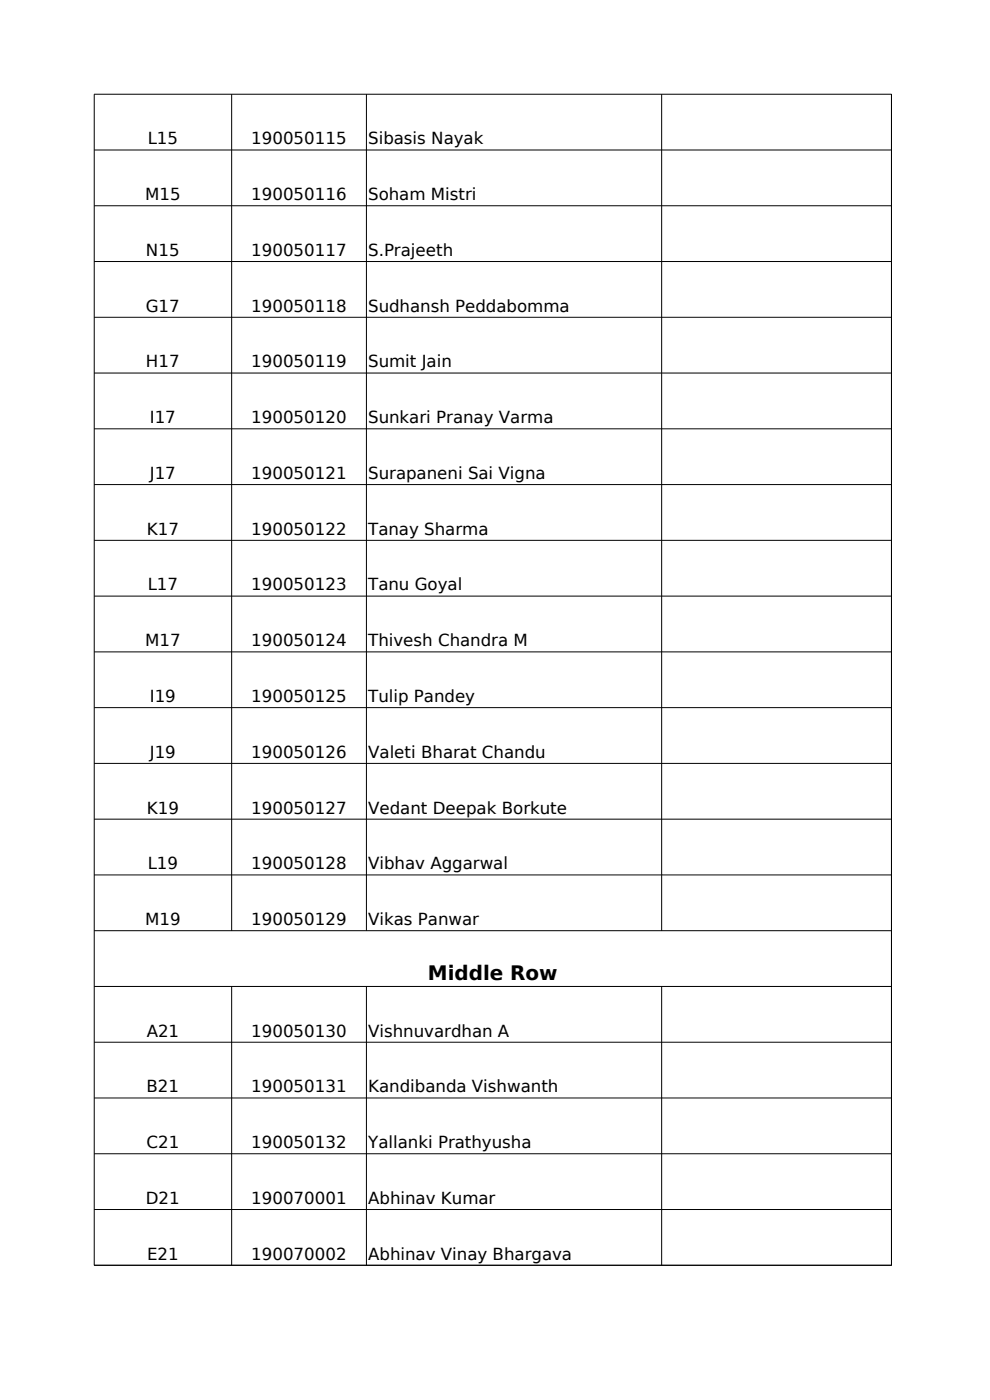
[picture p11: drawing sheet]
<svg xmlns="http://www.w3.org/2000/svg" width="210mm" height="297mm" viewBox="0 0 210 297" stroke-linecap="round" stroke-linejoin="round" font-family="sans-serif">
<defs><g id="words">
<text font-size="4.2" x="90.8" y="207.9">Middle Row</text>
<g font-size="3.5">
<text x="31.3" y="30.6">L15</text>
<text x="53.3" y="30.6">190050115</text>
<text x="78.1" y="30.6">Sibasis Nayak</text>
<text x="30.8" y="42.5">M15</text>
<text x="53.3" y="42.5">190050116</text>
<text x="78.1" y="42.5">Soham Mistri</text>
<text x="31" y="54.3">N15</text>
<text x="53.3" y="54.3">190050117</text>
<text x="78.1" y="54.3">S.Prajeeth</text>
<text x="30.9" y="66.1">G17</text>
<text x="53.3" y="66.1">190050118</text>
<text x="78.1" y="66.1">Sudhansh Peddabomma</text>
<text x="31" y="78">H17</text>
<text x="53.3" y="78">190050119</text>
<text x="78.1" y="78">Sumit Jain</text>
<text x="31.8" y="89.8">I17</text>
<text x="53.3" y="89.8">190050120</text>
<text x="78.1" y="89.8">Sunkari Pranay Varma</text>
<text x="31.8" y="101.6">J17</text>
<text x="53.3" y="101.6">190050121</text>
<text x="78.1" y="101.6">Surapaneni Sai Vigna</text>
<text x="31.1" y="113.5">K17</text>
<text x="53.3" y="113.5">190050122</text>
<text x="78.1" y="113.5">Tanay Sharma</text>
<text x="31.3" y="125.3">L17</text>
<text x="53.3" y="125.3">190050123</text>
<text x="78.1" y="125.3">Tanu Goyal</text>
<text x="30.8" y="137.1">M17</text>
<text x="53.3" y="137.1">190050124</text>
<text x="78.1" y="137.1">Thivesh Chandra M</text>
<text x="31.8" y="148.9">I19</text>
<text x="53.3" y="148.9">190050125</text>
<text x="78.1" y="148.9">Tulip Pandey</text>
<text x="31.8" y="160.8">J19</text>
<text x="53.3" y="160.8">190050126</text>
<text x="78.1" y="160.8">Valeti Bharat Chandu</text>
<text x="31.1" y="172.6">K19</text>
<text x="53.3" y="172.6">190050127</text>
<text x="78.1" y="172.6">Vedant Deepak Borkute</text>
<text x="31.3" y="184.4">L19</text>
<text x="53.3" y="184.4">190050128</text>
<text x="78.1" y="184.4">Vibhav Aggarwal</text>
<text x="30.8" y="196.3">M19</text>
<text x="53.3" y="196.3">190050129</text>
<text x="78.1" y="196.3">Vikas Panwar</text>
<text x="31.1" y="219.9">A21</text>
<text x="53.3" y="219.9">190050130</text>
<text x="78.1" y="219.9">Vishnuvardhan A</text>
<text x="31.1" y="231.7">B21</text>
<text x="53.3" y="231.7">190050131</text>
<text x="78.1" y="231.7">Kandibanda Vishwanth</text>
<text x="31.1" y="243.6">C21</text>
<text x="53.3" y="243.6">190050132</text>
<text x="78.1" y="243.6">Yallanki Prathyusha</text>
<text x="30.9" y="255.4">D21</text>
<text x="53.3" y="255.4">190070001</text>
<text x="78.1" y="255.4">Abhinav Kumar</text>
<text x="31.2" y="267.2">E21</text>
<text x="53.3" y="267.2">190070002</text>
<text x="78.1" y="267.2">Abhinav Vinay Bhargava</text>
</g>
</g></defs>
<g fill="none" stroke="#000" stroke-width=".21">
<path d="M49.1 20v177.5M77.7 20v177.5M140.4 20v177.5M20 31.8h169.1M20 43.7h169.1M20 55.5h169.1M20 67.3h169.1M20 79.1h169.1M20 91h169.1M20 102.8h169.1M20 114.6h169.1M20 126.5h169.1"/>
<path d="M20 138.3h169.1M20 150.1h169.1M20 162h169.1M20 173.8h169.1M20 185.6h169.1M20 197.4h169.1M20 209.3h169.1M49.1 209.3v59.1M77.7 209.3v59.1M140.4 209.3v59.1M20 221.1h169.1M20 232.9h169.1"/>
<path d="M20 244.8h169.1M20 256.6h169.1M20 268.4h169.1M20 268.4v-248.4h169.1v248.4"/>
</g>
<use href="#words"/>
</svg>
